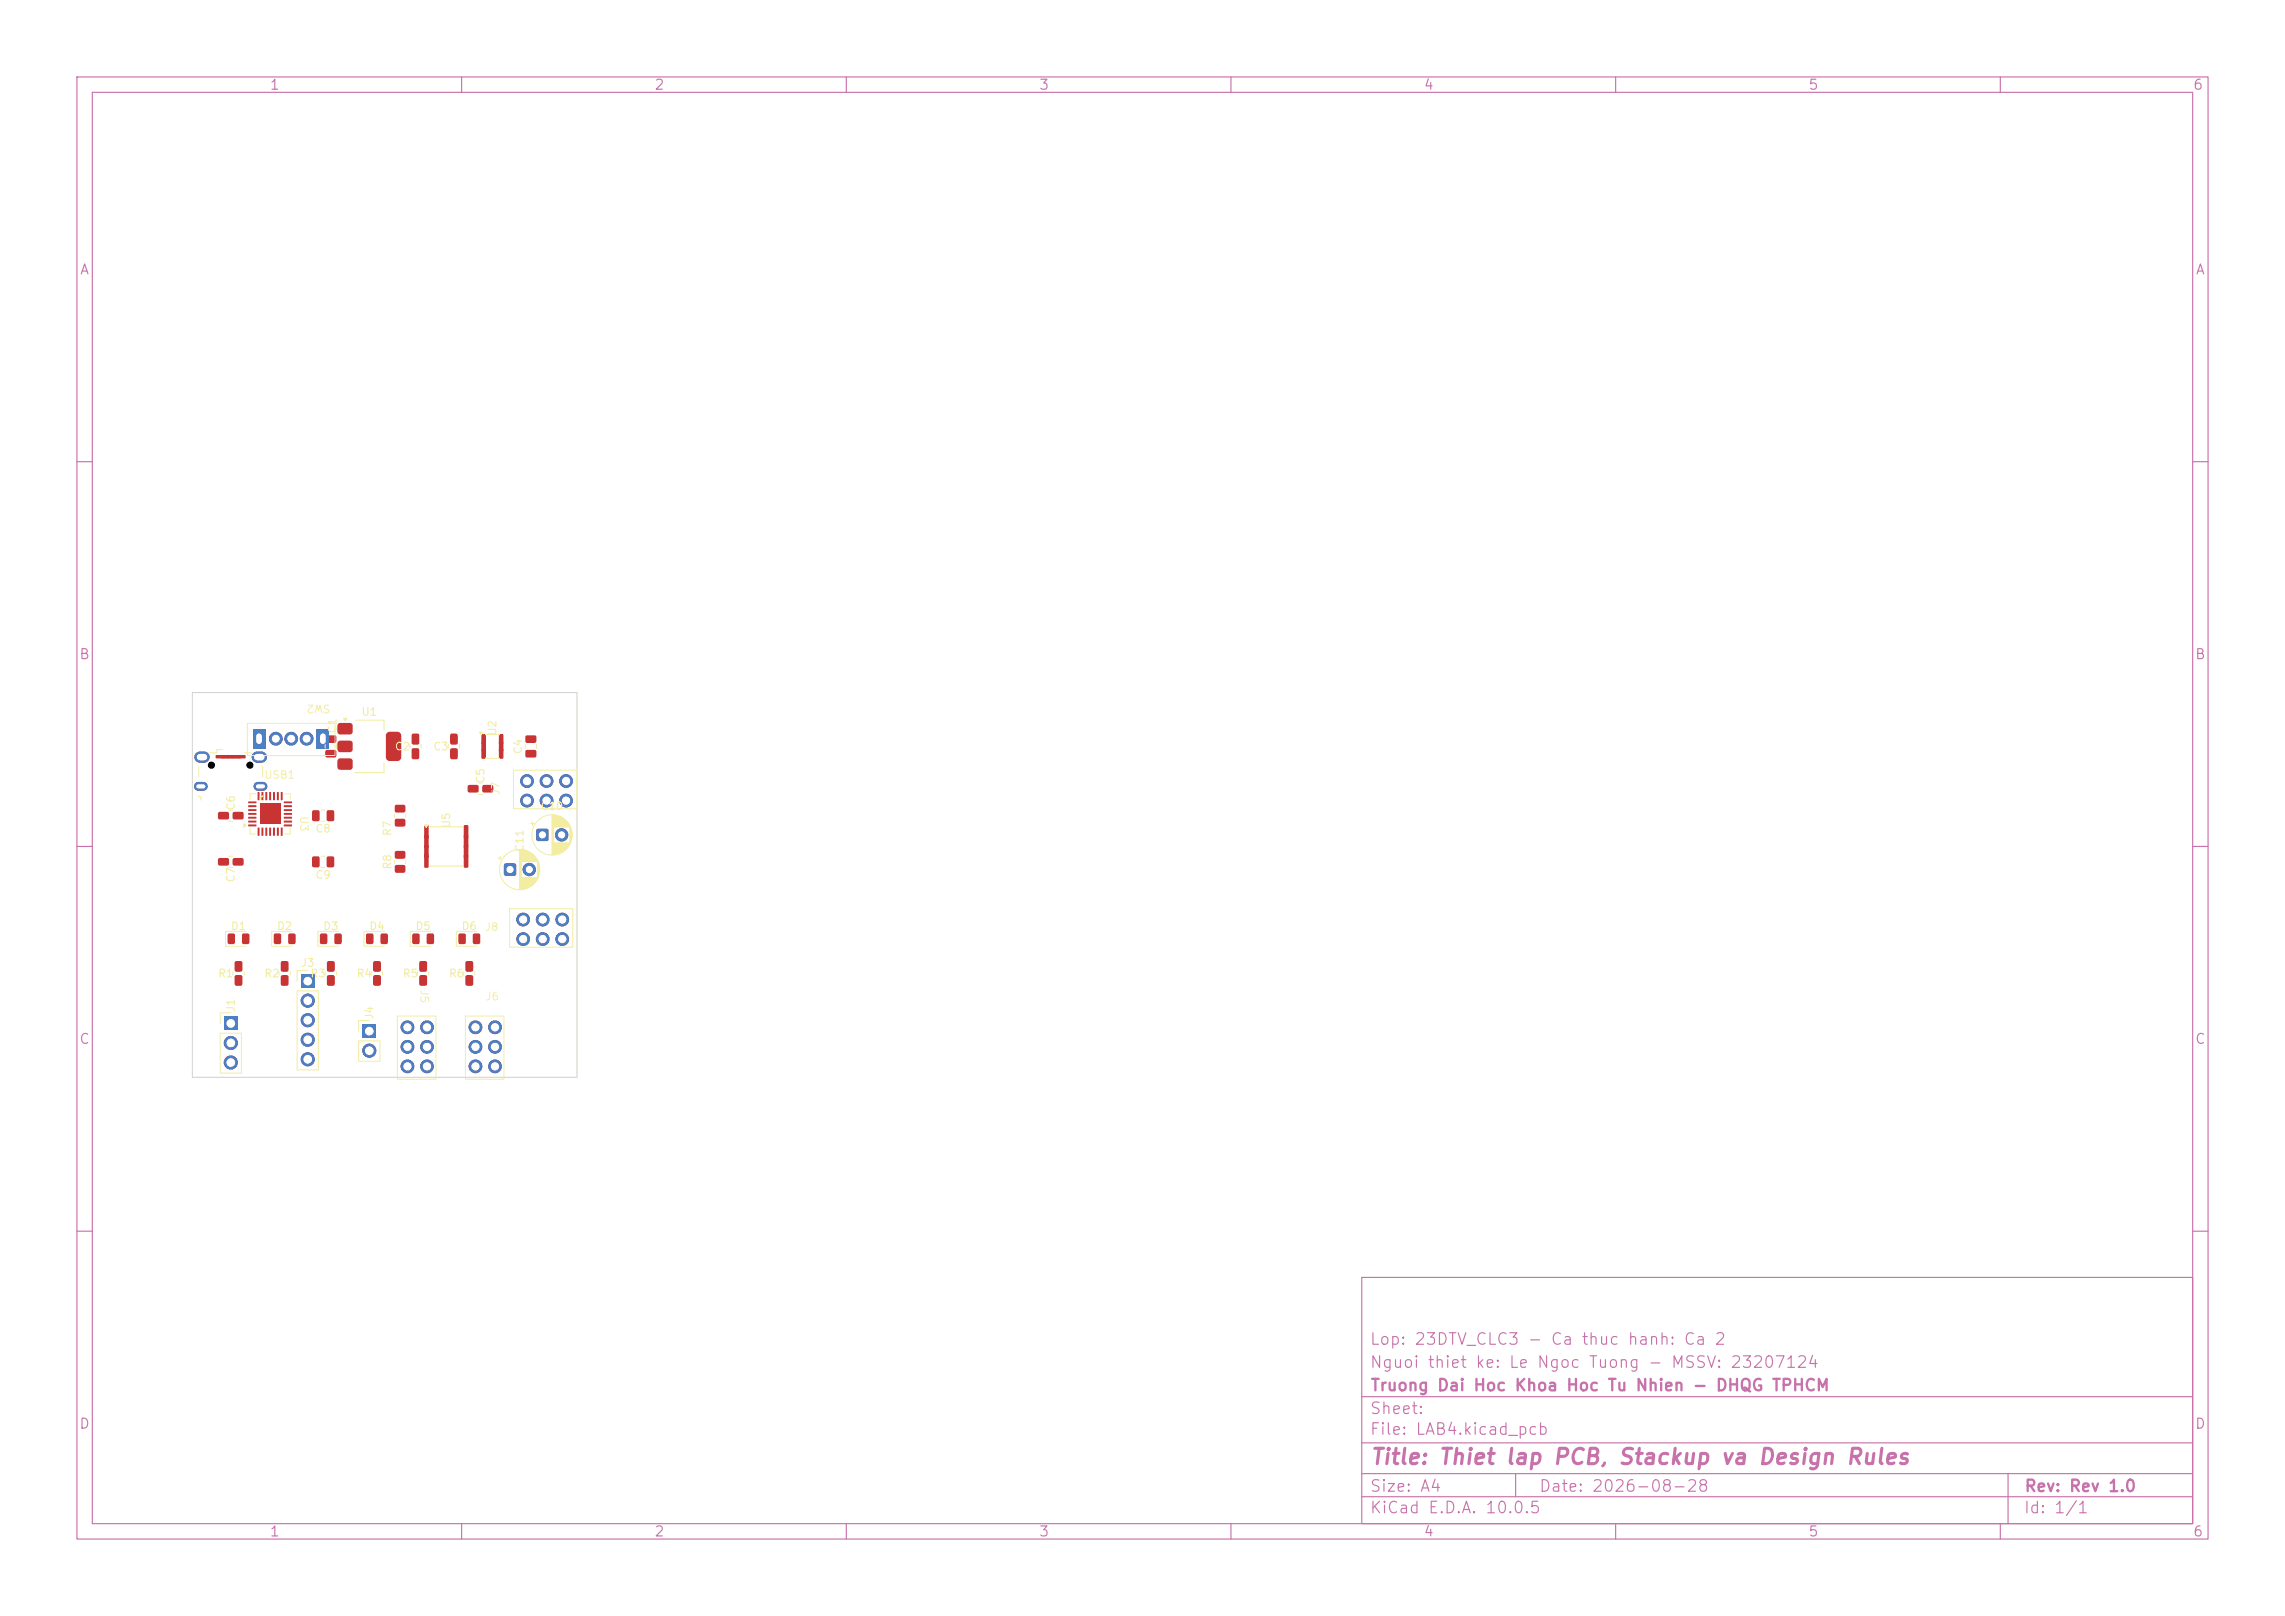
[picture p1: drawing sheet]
<svg xmlns="http://www.w3.org/2000/svg" width="297mm" height="210mm" viewBox="0 0 297 210" stroke-linecap="round" stroke-linejoin="round" font-family="sans-serif">
<defs><g id="words">
<text font-size="2" fill="#c872ab" x="178" y="190.8">Title: Thiet lap PCB, Stackup va Design Rules</text>
<g font-size="1.5" fill="#c872ab">
<text x="178" y="178.1">Nguoi thiet ke: Le Ngoc Tuong - MSSV: 23207124</text>
<text x="178" y="175.1">Lop: 23DTV_CLC3 - Ca thuc hanh: Ca 2</text>
<text x="178" y="184.1">Sheet:</text>
<text x="178" y="181.1">Truong Dai Hoc Khoa Hoc Tu Nhien - DHQG TPHCM</text>
<text x="178" y="186.8">File: LAB4.kicad_pcb</text>
<text x="178" y="197">KiCad E.D.A. 10.0.5</text>
<text x="178" y="194.2">Size: A4</text>
<text x="200" y="194.2">Date: 2026-08-28</text>
<text x="263" y="197">Id: 1/1</text>
<text x="263" y="194.2">Rev: Rev 1.0</text>
</g>
<g font-size="1.3" fill="#c872ab">
<text x="35" y="12">1</text>
<text x="85" y="12">2</text>
<text x="135" y="12">3</text>
<text x="185" y="12">4</text>
<text x="235" y="12">5</text>
<text x="285" y="12">6</text>
<text x="10.3" y="36">A</text>
<text x="285.3" y="36">A</text>
<text x="10.2" y="86">B</text>
<text x="285.2" y="86">B</text>
<text x="10.2" y="136">C</text>
<text x="285.2" y="136">C</text>
<text x="10.2" y="186">D</text>
<text x="285.2" y="186">D</text>
<text x="35" y="200">1</text>
<text x="85" y="200">2</text>
<text x="135" y="200">3</text>
<text x="185" y="200">4</text>
<text x="235" y="200">5</text>
<text x="285" y="200">6</text>
</g>
<g font-size="1" fill="#f2eda1">
<text x="43" y="91.3" transform="rotate(-180 43 91.3)">SW2</text>
<text x="44" y="95.4" transform="rotate(-90 44 95.4)">C1</text>
<text x="46.9" y="93.3">U1</text>
<text x="64.8" y="95.7" transform="rotate(-90 64.8 95.7)">U2</text>
<text x="34.3" y="101.4">USB1</text>
<text x="51.2" y="97.8">C2</text>
<text x="56.2" y="97.8">C3</text>
<text x="63.2" y="101.9" transform="rotate(-90 63.2 101.9)">C5</text>
<text x="68.1" y="98.1" transform="rotate(-90 68.1 98.1)">C4</text>
<text x="30.8" y="105.4" transform="rotate(-90 30.8 105.4)">C6</text>
<text x="38.8" y="106" transform="rotate(90 38.8 106)">U3</text>
<text x="58.8" y="107.7" transform="rotate(-90 58.8 107.7)">U5</text>
<text x="65.2" y="103.4" transform="rotate(-90 65.2 103.4)">J7</text>
<text x="70.2" y="105.5">C10</text>
<text x="40.9" y="108.4">C8</text>
<text x="51.1" y="113.1" transform="rotate(-90 51.1 113.1)">R8</text>
<text x="51.1" y="108.7" transform="rotate(-90 51.1 108.7)">R7</text>
<text x="68.3" y="110.8" transform="rotate(-90 68.3 110.8)">C11</text>
<text x="30.8" y="114.8" transform="rotate(-90 30.8 114.8)">C7</text>
<text x="40.9" y="114.4">C9</text>
<text x="29.9" y="121.1">D1</text>
<text x="35.9" y="121.1">D2</text>
<text x="39" y="125.9">J3</text>
<text x="41.9" y="121.1">D3</text>
<text x="47.9" y="121.1">D4</text>
<text x="53.9" y="121.1">D5</text>
<text x="59.9" y="121.1">D6</text>
<text x="63" y="121.2">J8</text>
<text x="28.3" y="127.3">R1</text>
<text x="30.8" y="131.6" transform="rotate(-90 30.8 131.6)">J1</text>
<text x="34.3" y="127.3">R2</text>
<text x="40.3" y="127.3">R3</text>
<text x="46.3" y="127.3">R4</text>
<text x="52.3" y="127.3">R5</text>
<text x="54.4" y="128.5" transform="rotate(90 54.4 128.5)">J5</text>
<text x="58.3" y="127.3">R6</text>
<text x="63" y="130.2">J6</text>
<text x="48.8" y="132.6" transform="rotate(-90 48.8 132.6)">J4</text>
</g>
</g></defs>
<g fill="none" stroke="#c872ab" stroke-width=".15">
<path d="M10 10h277v190h-277zM12 12h273v186h-273zM60 10v2M110 10v2M160 10v2M210 10v2M260 10v2M10 60h2M285 60h2M10 110h2M285 110h2M10 160h2"/>
<path d="M177 166h108v32h-108zM285 160h2M60 198v2M110 198v2M160 198v2M177 194.5h108M177 191.5h108M177 187.5h108M177 181.5h108M197 191.5v3M210 198v2M260 198v2"/>
<path d="M261 191.5v6.5"/>
</g>
<g fill="#c83434" stroke="#c83434" stroke-width=".13">
<circle cx="68" cy="122" r=".82"/>
<circle cx="70.5" cy="122" r=".82"/>
<circle cx="73.1" cy="122" r=".82"/>
<circle cx="68" cy="119.5" r=".82"/>
<circle cx="70.5" cy="119.5" r=".82"/>
<circle cx="73.1" cy="119.5" r=".82"/>
</g>
<g fill="#c83434">
<path d="M33.8 104.4h2.7v2.7h-2.7z"/>
<path d="M32.3 107.2l1-.1v.2l-1 .1z"/>
<path d="M32.3 106.7l1-.1v.2l-1 .1z"/>
<path d="M32.3 106.2l1-.1v.2l-1 .1z"/>
<path d="M32.3 105.7l1-.1v.2l-1 .1z"/>
<path d="M32.3 105.2l1-.1v.2l-1 .1z"/>
<path d="M32.3 104.7l1-.1v.2l-1 .1z"/>
<path d="M32.3 104.2l1-.1v.2l-1 .1z"/>
<path d="M33.5 102.9l.2 .1v1l-.2-.1z"/>
<path d="M34 102.9l.2 .1v1l-.2-.1z"/>
<path d="M34.5 102.9l.2 .1v1l-.2-.1z"/>
<path d="M35 102.9l.2 .1v1l-.2-.1z"/>
<path d="M35.5 102.9l.2 .1v1l-.2-.1z"/>
<path d="M36 102.9l.2 .1v1l-.2-.1z"/>
<path d="M36.5 102.9l.2 .1v1l-.2-.1z"/>
<path d="M36.9 104.2l1-.1 .1 .2-1.1 .1z"/>
<path d="M36.9 104.7l1-.1 .1 .2-1.1 .1z"/>
<path d="M36.9 105.2l1-.1 .1 .2-1.1 .1z"/>
<path d="M36.9 105.7l1-.1 .1 .2-1.1 .1z"/>
<path d="M36.9 106.2l1-.1 .1 .2-1.1 .1z"/>
<path d="M36.9 106.7l1-.1 .1 .2-1.1 .1z"/>
<path d="M36.9 107.2l1-.1 .1 .2-1.1 .1z"/>
<path d="M36.5 107.6h.2v1h-.2z"/>
<path d="M36 107.6h.2v1h-.2z"/>
<path d="M35.5 107.6h.2v1h-.2z"/>
<path d="M35 107.6h.2v1h-.2z"/>
<path d="M34.5 107.6h.2v1h-.2z"/>
<path d="M34 107.6h.2v1h-.2z"/>
<path d="M33.5 107.6h.2v1h-.2z"/>
<path d="M32.8 94.8h1.7v2.5h-1.7z"/>
</g>
<g fill="#c83434" stroke="#c83434" stroke-width=".13">
<circle cx="35.9" cy="96" r=".82"/>
<circle cx="37.8" cy="96" r=".82"/>
<circle cx="39.8" cy="96" r=".82"/>
</g>
<g fill="#c83434">
<path d="M41.1 94.8h1.7v2.5h-1.7z"/>
<path d="M68.3 97.5h.2h1.1l.1 .2v.6l-.2 .2-1.1-.1-.1-.2z"/>
<path d="M68.3 95.6h.2h1.1l.1 .2v.6l-.2 .2-1.1-.1-.1-.2z"/>
<path d="M65.6 112.3l.1-.1 1.3 .1 .1 .2-.1 1.2-.2 .1-1.2-.1-.1-.1z"/>
</g>
<circle cx="68.8" cy="113" r=".8" fill="#c83434" stroke="#c83434" stroke-width=".13"/>
<g fill="#c83434">
<path d="M58.6 97.3l.6-.1 .3 .2v1l-.2 .3h-.5l-.3-.2v-1z"/>
<path d="M58.6 95.4l.6-.1 .3 .2v1l-.2 .3h-.5l-.3-.2v-1z"/>
</g>
<g fill="#c83434" stroke="#c83434" stroke-width=".13">
<circle cx="64.3" cy="138.6" r=".82"/>
<circle cx="64.3" cy="136" r=".82"/>
<circle cx="64.3" cy="133.5" r=".82"/>
<circle cx="61.8" cy="133.5" r=".82"/>
<circle cx="61.8" cy="136" r=".82"/>
<circle cx="61.8" cy="138.6" r=".82"/>
</g>
<g fill="#c83434">
<path d="M30.6 126.8l.7-.1 .2 .2v1l-.1 .2h-.7l-.2-.1z"/>
<path d="M30.6 125l.7-.1 .2 .1v1l-.1 .3h-.7l-.2-.2z"/>
<path d="M28.4 111.6l.2-.1h1l.2 .3v.5l-.3 .2h-1l-.2-.2z"/>
<path d="M30.3 111.6l.2-.1h1l.2 .3v.5l-.3 .2h-1l-.2-.2z"/>
<path d="M42.6 126.8l.7-.1 .2 .2v1l-.1 .2h-.7l-.2-.1z"/>
<path d="M42.6 125l.7-.1 .2 .1v1l-.1 .3h-.7l-.2-.2z"/>
<path d="M51.4 112.5l1.1-.1 .2 .3v.6l-.3 .1h-.9l-.2-.2z"/>
<path d="M51.4 110.6h1.1l.2 .2v.6l-.3 .2h-.9l-.2-.2z"/>
<path d="M29.1 132.2h1.7v1.7h-1.7z"/>
</g>
<g fill="#c83434" stroke="#c83434" stroke-width=".13">
<circle cx="30" cy="135.5" r=".85"/>
<circle cx="30" cy="138.1" r=".85"/>
</g>
<g fill="#c83434">
<path d="M53.6 97.3l.6-.1 .3 .2v1l-.2 .3h-.5l-.3-.2v-1z"/>
<path d="M53.6 95.4l.6-.1 .3 .2v1l-.2 .3h-.5l-.3-.2v-1z"/>
</g>
<g fill="#c83434" stroke="#c83434" stroke-width=".13">
<circle cx="68.5" cy="104" r=".82"/>
<circle cx="71" cy="104" r=".82"/>
<circle cx="73.6" cy="104" r=".82"/>
<circle cx="68.5" cy="101.5" r=".82"/>
<circle cx="71" cy="101.5" r=".82"/>
<circle cx="73.6" cy="101.5" r=".82"/>
</g>
<g fill="#c83434">
<path d="M40.6 111.3h.7l.2 .1v1.1l-.1 .2h-.6l-.2-.1v-1.1z"/>
<path d="M42.5 111.3h.7l.2 .1v1.1l-.1 .2h-.6l-.2-.1-.1-1.1z"/>
<path d="M41.6 121.4l.7-.1 .2 .2v1l-.1 .2h-.6l-.2-.2z"/>
<path d="M43.5 121.4l.7-.1 .2 .2v1l-.1 .2h-.6l-.2-.2z"/>
<path d="M53.6 121.4l.7-.1 .2 .2 .1 1-.2 .2h-.6l-.2-.2z"/>
<path d="M55.5 121.4l.7-.1 .2 .2v1l-.1 .2h-.6l-.2-.2z"/>
<path d="M47.6 121.4l.7-.1 .2 .2 .1 1-.2 .2h-.6l-.2-.2z"/>
<path d="M49.5 121.4l.7-.1 .2 .2v1l-.1 .2h-.6l-.2-.2z"/>
<path d="M62.6 95.4h.4l.2 .1v1.1l-.1 .1h-.4l-.1-.1z"/>
<path d="M62.6 96.4l.4-.1 .2 .1v1.1l-.1 .2h-.4l-.1-.1z"/>
<path d="M62.6 97.3h.4l.2 .1v1.1l-.1 .1h-.4l-.1-.1z"/>
<path d="M64.9 97.3h.4l.1 .1v1.1l-.1 .1h-.3l-.2-.1z"/>
<path d="M64.9 96.4l.4-.1 .1 .1v1.1l-.1 .2h-.3l-.2-.1z"/>
<path d="M64.9 95.4h.4l.1 .1v1.1l-.1 .1h-.3l-.2-.1z"/>
<path d="M48.6 126.8l.7-.1 .2 .2v1l-.1 .2h-.7l-.2-.1z"/>
<path d="M48.6 125l.7-.1 .2 .1v1l-.1 .3h-.7l-.2-.2z"/>
<path d="M35.6 121.4l.7-.1 .2 .2v1l-.1 .2h-.6l-.2-.2z"/>
<path d="M37.5 121.4l.7-.1 .2 .2v1l-.1 .2h-.6l-.2-.2z"/>
<path d="M47.1 133.2h1.7v1.7h-1.7z"/>
</g>
<circle cx="48" cy="136.5" r=".85" fill="#c83434" stroke="#c83434" stroke-width=".13"/>
<g fill="#c83434">
<path d="M36.6 126.8l.7-.1 .2 .2v1l-.1 .2h-.7l-.2-.1z"/>
<path d="M36.6 125l.7-.1 .2 .1v1l-.1 .3h-.7l-.2-.2z"/>
<path d="M60.8 102.1l.2-.1h1.1l.1 .3v.5l-.2 .2h-1.1l-.1-.2z"/>
<path d="M62.7 102.1l.2-.1h1.1l.1 .3v.5l-.2 .2h-1.1l-.1-.2z"/>
<path d="M51.4 106.5l1.1-.1 .2 .3v.6l-.3 .1h-.9l-.2-.2z"/>
<path d="M51.4 104.6h1.1l.2 .2v.6l-.3 .2h-.9l-.2-.2z"/>
<path d="M54.6 126.8l.7-.1 .2 .2v1l-.1 .2h-.7l-.2-.1z"/>
<path d="M54.6 125l.7-.1 .2 .1v1l-.1 .3h-.7l-.2-.2z"/>
<path d="M39.1 126.7h1.7v1.7h-1.7z"/>
</g>
<g fill="#c83434" stroke="#c83434" stroke-width=".13">
<circle cx="40" cy="130" r=".85"/>
<circle cx="40" cy="132.6" r=".85"/>
<circle cx="40" cy="135.1" r=".85"/>
<circle cx="40" cy="137.7" r=".85"/>
</g>
<g fill="#c83434">
<path d="M59.6 121.4l.7-.1 .2 .2v1l-.1 .2h-.6l-.2-.2z"/>
<path d="M61.5 121.4l.7-.1 .2 .2v1l-.1 .2h-.6l-.2-.2z"/>
<path d="M69.8 107.8l.1-.1 1.3 .1 .1 .2-.1 1.2-.2 .1-1.2-.1-.1-.1z"/>
</g>
<circle cx="73" cy="108.5" r=".8" fill="#c83434" stroke="#c83434" stroke-width=".13"/>
<g fill="#c83434">
<path d="M40.6 105.3h.7l.2 .1v1.1l-.1 .2h-.6l-.2-.1v-1.1z"/>
<path d="M42.5 105.3h.7l.2 .1v1.1l-.1 .2h-.6l-.2-.1-.1-1.1z"/>
<path d="M55.2 107.3l.4-.1 .1 .1v1.5l-.1 .2h-.3l-.2-.1z"/>
<path d="M55.2 108.5h.4l.1 .1v1.5l-.1 .1h-.3l-.2-.1z"/>
<path d="M55.2 109.8h.4l.1 .1v1.5l-.1 .1h-.3l-.2-.1z"/>
<path d="M55.2 111.1l.4-.1 .1 .1v1.5l-.1 .2h-.3l-.2-.1z"/>
<path d="M60.3 111.1l.4-.1 .2 .1v1.5l-.1 .2h-.4l-.1-.1z"/>
<path d="M60.3 109.8h.4l.2 .1v1.5l-.1 .1h-.4l-.1-.1z"/>
<path d="M60.3 108.5h.4l.2 .1v1.5l-.1 .1h-.4l-.1-.1z"/>
<path d="M60.3 107.3l.4-.1 .2 .1v1.5l-.1 .2h-.4l-.1-.1z"/>
<path d="M29.6 121.4l.7-.1 .2 .2v1l-.1 .2h-.6l-.2-.2z"/>
<path d="M31.5 121.4l.7-.1 .2 .2v1l-.1 .2h-.6l-.2-.2z"/>
<path d="M28.1 98.1h1.2v.4l-1.2 .1z"/>
<path d="M28.7 98.1h1.2l.1 .4-1.3 .1z"/>
<path d="M29.4 98.1h1.2v.4l-1.2 .1z"/>
<path d="M30 98.1h1.2l.1 .4-1.3 .1z"/>
<path d="M30.7 98.1h1.2v.4l-1.2 .1z"/>
</g>
<path d="M26 98.4h.5M33.4 98.4h.6" fill="none" stroke="#c83434" stroke-width="1.4"/>
<path d="M25.8 102.2h.6M33.5 102.2h.7" fill="none" stroke="#c83434" stroke-width="1.2"/>
<g fill="#c83434">
<path d="M28.4 105.6l.2-.1h1l.2 .3v.5l-.3 .2h-1l-.2-.2z"/>
<path d="M30.3 105.6l.2-.1h1l.2 .3v.5l-.3 .2h-1l-.2-.2z"/>
<path d="M60.6 126.8l.7-.1 .2 .2v1l-.1 .2h-.7l-.2-.1z"/>
<path d="M60.6 125l.7-.1 .2 .1v1l-.1 .3h-.7l-.2-.2z"/>
<path d="M42.3 97.5h.2h1.1l.1 .2v.6l-.2 .2-1.1-.1-.1-.2z"/>
<path d="M42.3 95.6h.2h1.1l.1 .2v.6l-.2 .2-1.1-.1-.1-.2z"/>
<path d="M43.9 94.1l.3-.1h1.5l.2 .3-.1 1-.3 .2-1.5-.1-.2-.3z"/>
<path d="M43.9 96.4l.3-.1h1.5l.2 .3-.1 1-.3 .2-1.5-.1-.2-.3z"/>
<path d="M50.3 95.2l.2-.1h1.2l.2 .1 .2 .2v3v.2l-.2 .2-1.4 .1-.3-.3-.1-3z"/>
<path d="M43.9 98.7l.3-.1h1.5l.2 .3-.1 1-.3 .2-1.5-.1-.2-.3z"/>
</g>
<g fill="#c83434" stroke="#c83434" stroke-width=".13">
<circle cx="55.5" cy="138.6" r=".82"/>
<circle cx="55.5" cy="136" r=".82"/>
<circle cx="55.5" cy="133.5" r=".82"/>
<circle cx="53" cy="133.5" r=".82"/>
<circle cx="53" cy="136" r=".82"/>
<circle cx="53" cy="138.6" r=".82"/>
</g>
<g fill="#4d7fc4" stroke="#4d7fc4" stroke-width=".13">
<circle cx="68" cy="122" r=".82"/>
<circle cx="70.5" cy="122" r=".82"/>
<circle cx="73.1" cy="122" r=".82"/>
<circle cx="68" cy="119.5" r=".82"/>
<circle cx="70.5" cy="119.5" r=".82"/>
<circle cx="73.1" cy="119.5" r=".82"/>
</g>
<path d="M32.8 94.8h1.7v2.5h-1.7z" fill="#4d7fc4"/>
<g fill="#4d7fc4" stroke="#4d7fc4" stroke-width=".13">
<circle cx="35.9" cy="96" r=".82"/>
<circle cx="37.8" cy="96" r=".82"/>
<circle cx="39.8" cy="96" r=".82"/>
</g>
<g fill="#4d7fc4">
<path d="M41.1 94.8h1.7v2.5h-1.7z"/>
<path d="M65.6 112.3l.1-.1 1.3 .1 .1 .2-.1 1.2-.2 .1-1.2-.1-.1-.1z"/>
</g>
<g fill="#4d7fc4" stroke="#4d7fc4" stroke-width=".13">
<circle cx="68.8" cy="113" r=".8"/>
<circle cx="64.3" cy="138.6" r=".82"/>
<circle cx="64.3" cy="136" r=".82"/>
<circle cx="64.3" cy="133.5" r=".82"/>
<circle cx="61.8" cy="133.5" r=".82"/>
<circle cx="61.8" cy="136" r=".82"/>
<circle cx="61.8" cy="138.6" r=".82"/>
</g>
<path d="M29.1 132.2h1.7v1.7h-1.7z" fill="#4d7fc4"/>
<g fill="#4d7fc4" stroke="#4d7fc4" stroke-width=".13">
<circle cx="30" cy="135.5" r=".85"/>
<circle cx="30" cy="138.1" r=".85"/>
<circle cx="68.5" cy="104" r=".82"/>
<circle cx="71" cy="104" r=".82"/>
<circle cx="73.6" cy="104" r=".82"/>
<circle cx="68.5" cy="101.5" r=".82"/>
<circle cx="71" cy="101.5" r=".82"/>
<circle cx="73.6" cy="101.5" r=".82"/>
</g>
<path d="M47.1 133.2h1.7v1.7h-1.7z" fill="#4d7fc4"/>
<circle cx="48" cy="136.5" r=".85" fill="#4d7fc4" stroke="#4d7fc4" stroke-width=".13"/>
<path d="M39.1 126.7h1.7v1.7h-1.7z" fill="#4d7fc4"/>
<g fill="#4d7fc4" stroke="#4d7fc4" stroke-width=".13">
<circle cx="40" cy="130" r=".85"/>
<circle cx="40" cy="132.6" r=".85"/>
<circle cx="40" cy="135.1" r=".85"/>
<circle cx="40" cy="137.7" r=".85"/>
</g>
<path d="M69.8 107.8l.1-.1 1.3 .1 .1 .2-.1 1.2-.2 .1-1.2-.1-.1-.1z" fill="#4d7fc4"/>
<g fill="#4d7fc4" stroke="#4d7fc4" stroke-width=".13">
<circle cx="73" cy="108.5" r=".8"/>
<circle cx="55.5" cy="138.6" r=".82"/>
<circle cx="55.5" cy="136" r=".82"/>
<circle cx="55.5" cy="133.5" r=".82"/>
<circle cx="53" cy="133.5" r=".82"/>
<circle cx="53" cy="136" r=".82"/>
<circle cx="53" cy="138.6" r=".82"/>
</g>
<path d="M26 98.4h.5M33.4 98.4h.6" fill="none" stroke="#4d7fc4" stroke-width="1.4"/>
<path d="M25.8 102.2h.6M33.5 102.2h.7" fill="none" stroke="#4d7fc4" stroke-width="1.2"/>
<path d="M31.7 107l.3 .3-.3 .2zM32.5 107.7v.7h.7M33.2 103.2h-.7v.7M37 103.2h.7v.7M37.7 107.7v.7h-.7M66.2 118.1h8.2v5h-8.2z" fill="none" stroke="#f2eda1" stroke-width=".13"/>
<path d="M31.7 107l.3 .3-.3 .2z" fill="#f2eda1"/>
<g fill="none" stroke="#f2eda1" stroke-width=".13">
<path d="M32.2 94h11.3v4.2h-11.3zM53.3 96.7v.6M54.7 96.7v.6M58.3 96.7v.6M59.7 96.7v.6M62.3 95.2h.5l-.2 .3zM63.1 95.5h1.8M63.1 98.5h1.8M68.3 96.7v.6M69.7 96.7v.6M29.7 111.3h.6M29.7 112.7h.6"/>
<path d="M41.7 111.3h.6M41.7 112.7h.6M51.3 111.8v.4M52.7 111.8v.4M64.7 111.5h.5M65 111.3v.5M66.7 100.1h8.3v5h-8.3zM67.5 110.4v5.2M67.6 110.4v5.2M67.7 110.4v5.2M67.8 110.4v1.6M67.8 114v1.6"/>
<path d="M67.9 110.4v1.6M67.9 114v1.6M67.9 110.5v1.5M67.9 114v1.5M68 110.5v1.5M68 114v1.5M68.1 110.5v1.5M68.1 114v1.5M68.2 110.5v1.5M68.2 114v1.5M68.3 110.5v1.5M68.3 114v1.5"/>
<path d="M68.4 110.6v1.4M68.4 114v1.4M68.5 110.6v1.4M68.5 114v1.4M68.6 110.6v1.4M68.6 114v1.4M68.6 110.7v1.3M68.6 114v1.3M68.7 110.7v1.3M68.7 114v1.3M68.8 110.7v1.3M68.8 114v1.3"/>
<path d="M68.8 110.8v1.2M68.8 114v1.2M68.9 110.8v1.2M68.9 114v1.2M69 110.9v1.1M69 114v1.1M69.1 110.9v1.1M69.1 114v1.1M69.1 111v1M69.1 114v1M69.2 111v1M69.2 114v1"/>
<path d="M69.3 111.1v.9M69.3 114v.9M69.4 111.2v.8M69.4 114v.8M69.5 111.3v.7M69.5 114v.7M69.6 111.4v.6M69.6 114v.6M69.7 111.5v.5M69.7 114v.5M69.7 111.6v.4M69.7 114v.4"/>
<path d="M69.8 111.7v.3M69.8 114v.3M69.9 111.8v2.4M69.9 111.9v2.2M69.9 112v2M70 112.1v1.8M70 112.2v1.6M70.1 112.3v1.4M70.1 112.5v1M70.1 112.7v.6M28.6 134.3h2.8v5.2h-2.8zM30 131.6h-1.4v1.4"/>
<path d="M30.3 126.3v.4M31.7 126.3v.4M42.3 126.3v.4M43.7 126.3v.4M44 121h-2.7v2h2.7M50 121h-2.7v2h2.7M56 121h-2.7v2h2.7M60.5 132h5v8.2h-5z"/>
<circle cx="67.5" cy="113" r="2.62"/>
</g>
<path d="M62.3 95.2h.5l-.2 .3z" fill="#f2eda1"/>
<g fill="none" stroke="#f2eda1" stroke-width=".13">
<path d="M41.7 105.3h.6M41.7 106.7h.6M51.3 105.8v.4M52.7 105.8v.4M55.2 107.2h.4l-.2 .3zM55.9 107.5v-.1h4.2v.1M55.9 112.5v.1h4.2v-.1M62.2 101.8h.5M62.2 103.2h.5M68.9 107h.5M69.2 106.8v.5M71.7 105.9v5.2"/>
<path d="M71.8 105.9v5.2M71.9 105.9v5.2M72 105.9v1.6M72 109.5v1.6M72.1 105.9v1.6M72.1 109.5v1.6M72.1 106v1.5M72.1 109.5v1.5M72.2 106v1.5M72.2 109.5v1.5M72.3 106v1.5M72.3 109.5v1.5"/>
<path d="M72.4 106v1.5M72.4 109.5v1.5M72.5 106v1.5M72.5 109.5v1.5M72.6 106.1v1.4M72.6 109.5v1.4M72.7 106.1v1.4M72.7 109.5v1.4M72.8 106.1v1.4M72.8 109.5v1.4M72.8 106.2v1.3M72.8 109.5v1.3"/>
<path d="M72.9 106.2v1.3M72.9 109.5v1.3M73 106.2v1.3M73 109.5v1.3M73 106.3v1.2M73 109.5v1.2M73.1 106.3v1.2M73.1 109.5v1.2M73.2 106.4v1.1M73.2 109.5v1.1M73.3 106.4v1.1M73.3 109.5v1.1"/>
<path d="M73.3 106.5v1M73.3 109.5v1M73.4 106.5v1M73.4 109.5v1M73.5 106.6v.9M73.5 109.5v.9M73.6 106.7v.8M73.6 109.5v.8M73.7 106.8v.7M73.7 109.5v.7M73.8 106.8v.7M73.8 109.5v.7"/>
<path d="M73.8 106.9v.6M73.8 109.5v.6M73.9 107v.5M73.9 109.5v.5M73.9 107.1v.4M73.9 109.5v.4M74 107.1v.4M74 109.5v.4M74 107.2v.3M74 109.5v.3M74.1 107.3v2.4M74.1 107.4v2.2"/>
<path d="M74.2 107.5v2M74.2 107.6v1.8M74.2 107.7v1.6M74.3 107.8v1.4M74.3 108v1M74.4 108.2v.6M36.3 126.3v.4M37.7 126.3v.4M38 121h-2.7v2h2.7M38.6 128.8h2.8v10.2h-2.8zM40 126.1h-1.4v1.4M46.6 135.3h2.8v2.6h-2.8z"/>
<path d="M48 132.6h-1.4v1.4M48.3 126.3v.4M49.7 126.3v.4M54.3 126.3v.4M55.7 126.3v.4M62 121h-2.7v2h2.7"/>
<circle cx="71.7" cy="108.5" r="2.62"/>
</g>
<path d="M55.2 107.2h.4l-.2 .3z" fill="#f2eda1"/>
<g fill="none" stroke="#f2eda1" stroke-width=".13">
<path d="M25.8 99.6v1.4M28.9 97.4h-.7v.4h-1M31.8 97.8h1M34.1 99.6v1.4M42.3 96.7v.6M43.7 96.7v.6M44.6 93.4h.5l-.2 .3zM46.1 93.6h3.8v1.3M49.9 99.2v1.2h-3.8M25.8 103.4v.1h.3v.5M29.7 105.3h.6M29.7 106.7h.6"/>
<path d="M34.1 103.4v.1h-.3v.5M32 121h-2.7v2h2.7M60.3 126.3v.4M61.7 126.3v.4"/>
</g>
<path d="M44.6 93.4h.5l-.2 .3z" fill="#f2eda1"/>
<path d="M51.6 132h5.1v8.2h-5.1z" fill="none" stroke="#f2eda1" stroke-width=".13"/>
<path d="M25 90h50v50h-50z" fill="none" stroke="#d0d2cd" stroke-width=".13"/>
<g fill="#fff" stroke="#fff" stroke-width=".13">
<circle cx="68" cy="122" r=".48"/>
<circle cx="70.5" cy="122" r=".48"/>
<circle cx="73.1" cy="122" r=".48"/>
<circle cx="68" cy="119.5" r=".48"/>
<circle cx="70.5" cy="119.5" r=".48"/>
<circle cx="73.1" cy="119.5" r=".48"/>
<circle cx="35.8" cy="96" r=".45"/>
<circle cx="37.8" cy="96" r=".45"/>
<circle cx="39.8" cy="96" r=".45"/>
<circle cx="66.3" cy="113" r=".4"/>
<circle cx="68.8" cy="113" r=".4"/>
<circle cx="64.3" cy="138.6" r=".48"/>
<circle cx="64.3" cy="136" r=".48"/>
<circle cx="64.3" cy="133.5" r=".48"/>
<circle cx="61.8" cy="133.5" r=".48"/>
<circle cx="61.8" cy="136" r=".48"/>
<circle cx="61.8" cy="138.6" r=".48"/>
<circle cx="30" cy="133" r=".5"/>
<circle cx="30" cy="135.5" r=".5"/>
<circle cx="30" cy="138.1" r=".5"/>
<circle cx="68.5" cy="104" r=".47"/>
<circle cx="71" cy="104" r=".47"/>
<circle cx="73.6" cy="104" r=".47"/>
<circle cx="68.5" cy="101.5" r=".47"/>
<circle cx="71" cy="101.5" r=".47"/>
<circle cx="73.6" cy="101.5" r=".47"/>
<circle cx="48" cy="134" r=".5"/>
<circle cx="48" cy="136.5" r=".5"/>
<circle cx="40" cy="127.5" r=".5"/>
<circle cx="40" cy="130" r=".5"/>
<circle cx="40" cy="132.6" r=".5"/>
<circle cx="40" cy="135.1" r=".5"/>
<circle cx="40" cy="137.7" r=".5"/>
<circle cx="70.5" cy="108.5" r=".4"/>
<circle cx="73" cy="108.5" r=".4"/>
<circle cx="55.5" cy="138.6" r=".48"/>
<circle cx="55.5" cy="136" r=".48"/>
<circle cx="55.5" cy="133.5" r=".48"/>
<circle cx="53" cy="133.5" r=".48"/>
<circle cx="53" cy="136" r=".48"/>
<circle cx="53" cy="138.6" r=".48"/>
</g>
<path d="M33.7 95.7v.6M42 95.7v.6" fill="none" stroke="#fff" stroke-width=".75"/>
<g fill="#000" stroke="#000" stroke-width=".13">
<circle cx="27.5" cy="99.4" r=".4"/>
<circle cx="32.5" cy="99.4" r=".4"/>
</g>
<path d="M26 98.4h.5M33.4 98.4h.6" fill="none" stroke="#fff" stroke-width=".85"/>
<path d="M25.8 102.2h.6M33.5 102.2h.7" fill="none" stroke="#fff" stroke-width=".55"/>
<use href="#words"/>
</svg>
